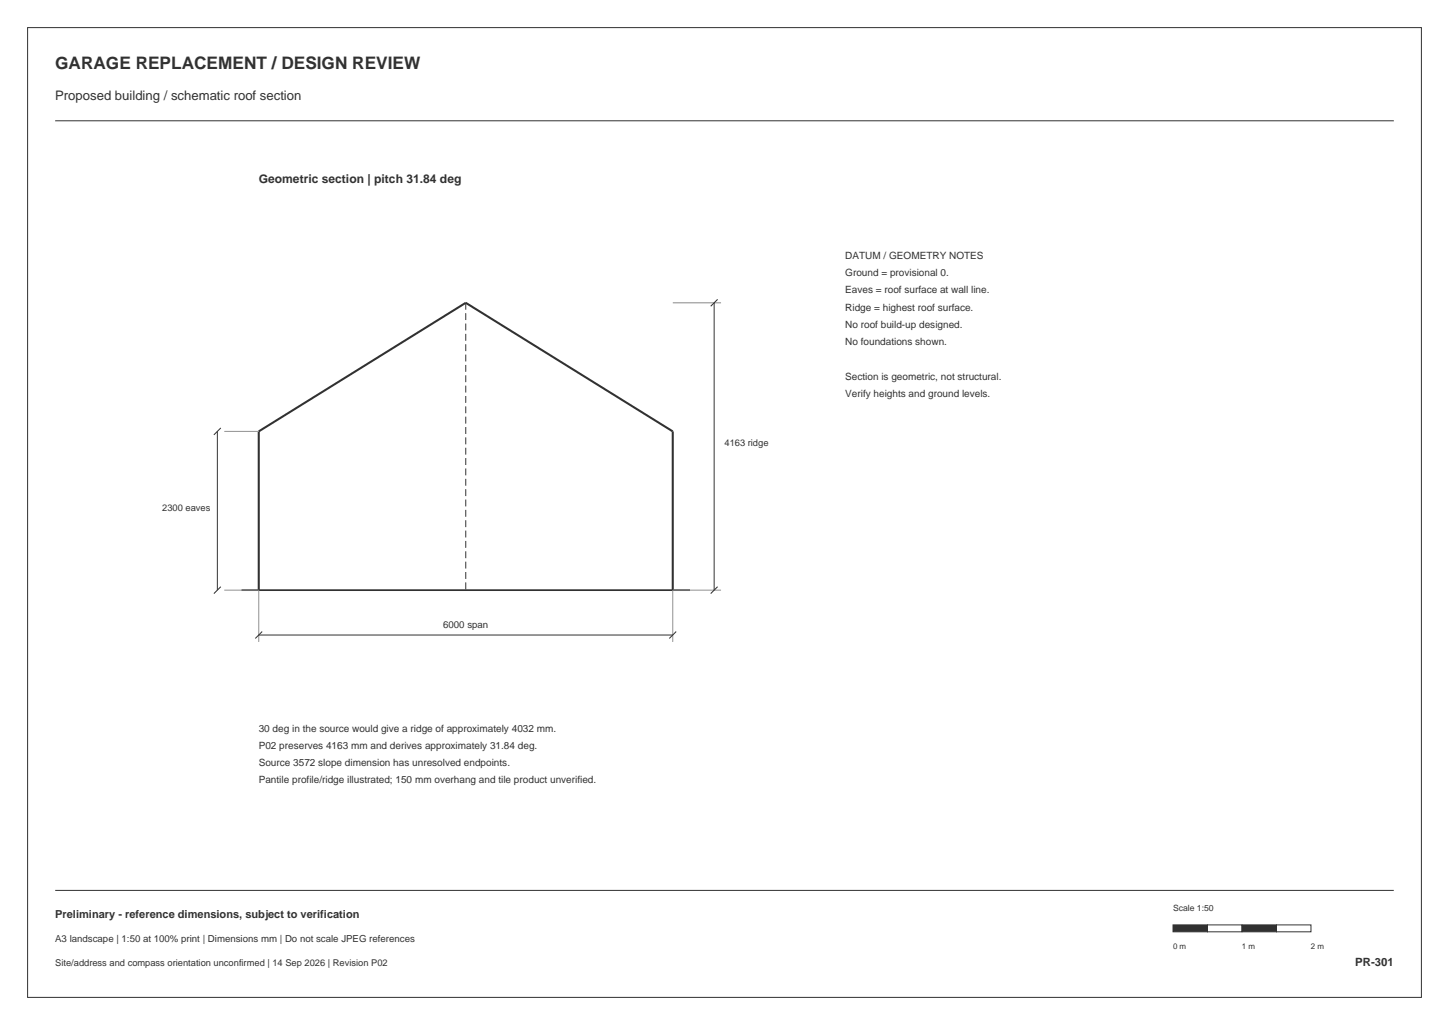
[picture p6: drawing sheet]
<svg xmlns="http://www.w3.org/2000/svg" width="420mm" height="297mm" viewBox="0 0 420 297" stroke-linecap="round" stroke-linejoin="round" font-family="sans-serif">
<defs><g id="words">
<text font-size="5" fill="#26353c" x="16" y="20">GARAGE REPLACEMENT / DESIGN REVIEW</text>
<text font-size="3.8" fill="#26353c" x="16" y="29">Proposed building / schematic roof section</text>
<text font-size="3.5" fill="#26353c" x="75" y="53">Geometric section | pitch 31.84 deg</text>
<text font-size="3.3" fill="#26353c" x="392.8" y="280">PR-301</text>
<text font-size="3.2" fill="#26353c" x="16" y="266">Preliminary - reference dimensions, subject to verification</text>
<g font-size="2.9" fill="#26353c">
<text x="245" y="75">DATUM / GEOMETRY NOTES</text>
<text x="245" y="80">Ground = provisional 0.</text>
<text x="245" y="85">Eaves = roof surface at wall line.</text>
<text x="245" y="90">Ridge = highest roof surface.</text>
<text x="245" y="95">No roof build-up designed.</text>
<text x="245" y="100">No foundations shown.</text>
<text x="245" y="110">Section is geometric, not structural.</text>
<text x="245" y="115">Verify heights and ground levels.</text>
<text x="75" y="212">30 deg in the source would give a ridge of approximately 4032 mm.</text>
<text x="75" y="217">P02 preserves 4163 mm and derives approximately 31.84 deg.</text>
<text x="75" y="222">Source 3572 slope dimension has unresolved endpoints.</text>
<text x="75" y="227">Pantile profile/ridge illustrated; 150 mm overhang and tile product unverified.</text>
</g>
<g font-size="2.8" fill="#26353c">
<text x="128.5" y="182">6000 span</text>
<text x="16" y="273">A3 landscape | 1:50 at 100% print | Dimensions mm | Do not scale JPEG references</text>
</g>
<g font-size="2.7" fill="#26353c">
<text x="210" y="129.4">4163 ridge</text>
<text x="47" y="148">2300 eaves</text>
<text x="16" y="280">Site/address and compass orientation unconfirmed | 14 Sep 2026 | Revision P02</text>
</g>
<text font-size="2.5" fill="#26353c" x="340" y="264">Scale 1:50</text>
<g font-size="2.3" fill="#26353c">
<text x="340" y="275">0 m</text>
<text x="360" y="275">1 m</text>
<text x="380" y="275">2 m</text>
</g>
</g></defs>
<path d="M8 8h404v281h-404zM16 35h388M16 258h388" fill="none" stroke="#26353c" stroke-width=".29"/>
<path d="M340 268h10v2h-10z" fill-rule="evenodd" fill="#26353c" stroke="#26353c" stroke-width=".29"/>
<path d="M350 268h10v2h-10z" fill-rule="evenodd" fill="#fff" stroke="#26353c" stroke-width=".29"/>
<path d="M360 268h10v2h-10z" fill-rule="evenodd" fill="#26353c" stroke="#26353c" stroke-width=".29"/>
<path d="M370 268h10v2h-10z" fill-rule="evenodd" fill="#fff" stroke="#26353c" stroke-width=".29"/>
<path d="M75 171v-46l60-37.3 60 37.3v46" fill="none" stroke="#26353c" stroke-width=".6"/>
<path d="M70 171h130" fill="none" stroke="#26353c" stroke-width=".5"/>
<path d="M135 87.7v83.3" fill="none" stroke="#26353c" stroke-width=".29" stroke-dasharray="2 1" stroke-linecap="butt"/>
<path d="M195 87.7h14M65 125h10M65 171h10v15M209 171h-14v15" fill="none" stroke="#879399" stroke-width=".29"/>
<path d="M208 86.7l-2 2M64 124l-2 2M64 170l-2 2M208 170l-2 2M76 183l-2 2M196 183l-2 2" fill="none" stroke="#26353c" stroke-width=".3"/>
<path d="M207 87.7v83.3M63 125v46M75 184h120" fill="none" stroke="#26353c" stroke-width=".29"/>
<use href="#words"/>
</svg>
